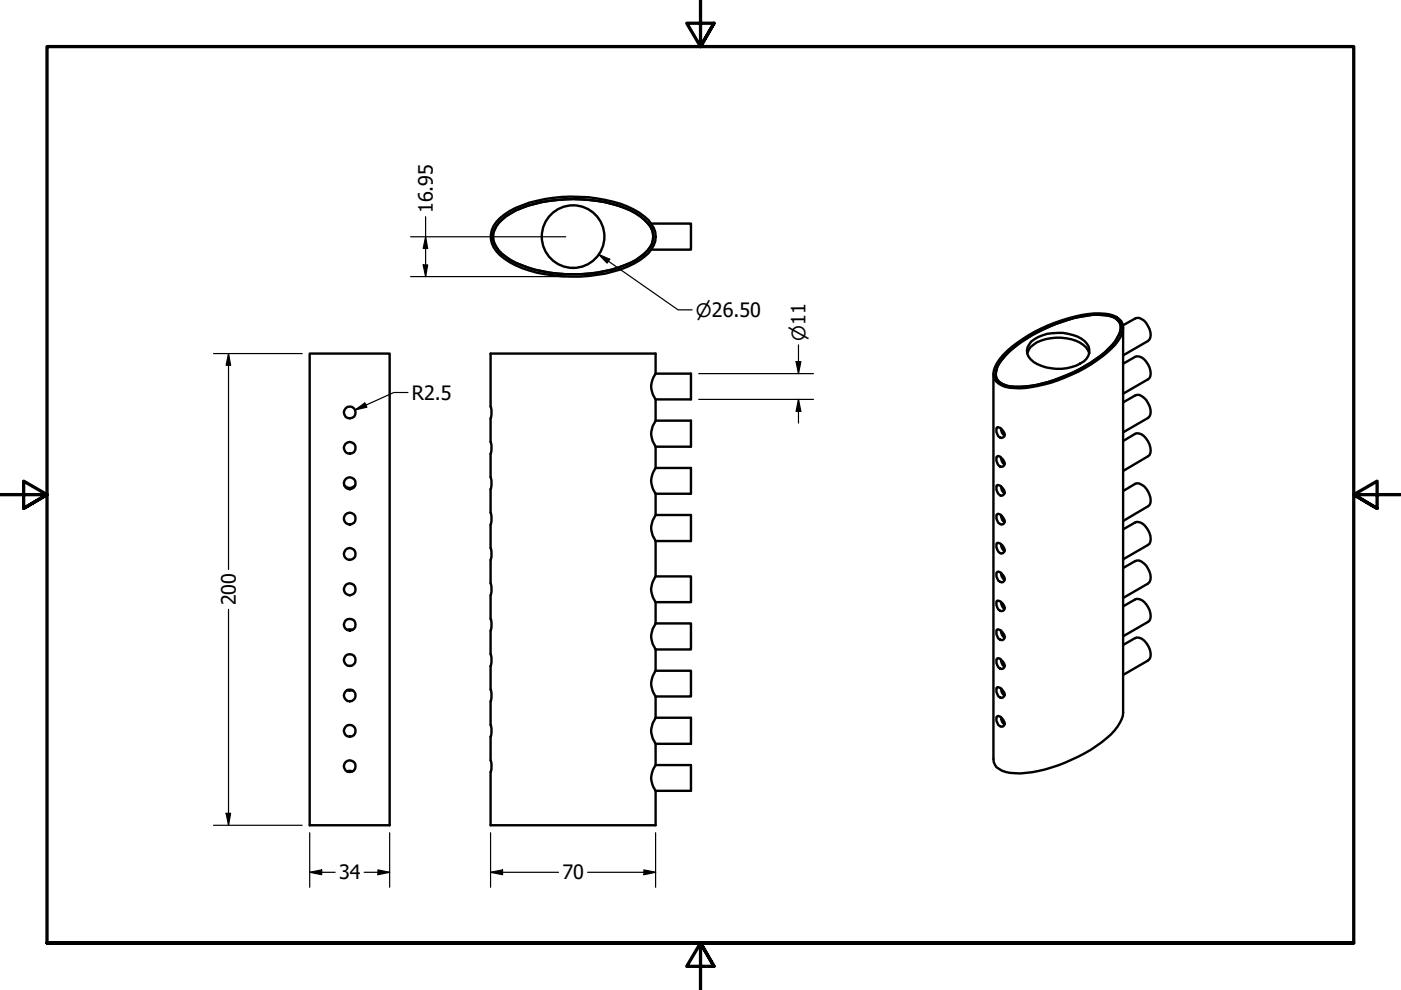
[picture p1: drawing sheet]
<svg xmlns="http://www.w3.org/2000/svg" width="297mm" height="210mm" viewBox="0 0 297 210" stroke-linecap="round" stroke-linejoin="round" font-family="sans-serif">
<defs><g id="words">
<g font-size="4.2">
<text x="91.8" y="45.2" transform="rotate(-90 91.8 45.2)">16.95</text>
<text x="87.3" y="84.7">R2.5</text>
<text x="50" y="128.4" transform="rotate(-90 50 128.4)">200</text>
<text x="71.9" y="186.5">34</text>
<text x="119.3" y="186.5">70</text>
</g>
<g font-size="3.9">
<text x="147.5" y="67.2">⌀26.50</text>
<text x="170.8" y="72.3" transform="rotate(-90 170.8 72.3)">⌀11</text>
</g>
</g></defs>
<!-- layer: Visible (ANSI) -->
<g fill="none" stroke="#000" stroke-width=".51">
<path d="M105.7 47.3a14.8 14.8 0 0 1 7.7-4.1 32.5 32.5 0 0 1 20.3 1.4 9.6 9.6 0 0 1 4.5 4.1 4.4 4.4 0 0 1-1.6 5.1 17.5 17.5 0 0 1-8.5 3.7 30.7 30.7 0 0 1-19.8-2.3 6.9 6.9 0 0 1-3.7-4.3 4.1 4.1 0 0 1 1.1-3.6zM106 46.3a21.6 21.6 0 0 1 11.3-4.4 31.3 31.3 0 0 1 17.1 2.5 7.8 7.8 0 0 1 4.5 4.8 5.3 5.3 0 0 1-2.3 5.3 22.1 22.1 0 0 1-11.8 4 30.1 30.1 0 0 1-16.7-2.9 7 7 0 0 1-4-5 5.1 5.1 0 0 1 1.9-4.3zM138 47.4h8.5v5.5h-8.5M65.7 75h16.9v100h-16.9zM139 79.2v-4.2h-35v11.2a4.1 4.1 0 0 1 0 2.5v5a4.1 4.1 0 0 1 0 2.5v5a4.3 4.3 0 0 1 0 2.5v5a4.3 4.3 0 0 1 0 2.5v5a4.3 4.3 0 0 1 0 2.5v5a4.3 4.3 0 0 1 0 2.5v5a4.1 4.1 0 0 1 0 2.5v5a4.1 4.1 0 0 1 0 2.5v5a4.1 4.1 0 0 1 0 2.5v5a4.1 4.1 0 0 1 0 2.5v5a4.1 4.1 0 0 1 0 2.5v11.3h35v-7.3M139 79.2a4.4 4.4 0 0 0 0 5.5M139 79.2h7.5v5.5h-7.5M212.7 75.2a32 32 0 0 1 20.5-8.7 5.5 5.5 0 0 1 4.5 1.6 3.9 3.9 0 0 1-.7 4.2 29.9 29.9 0 0 1-15.6 9.2l-1.4 .3a13.2 13.2 0 0 1-7.7-.1 2.74 2.74 0 0 1-1.3-4zM213.7 74.8a33.1 33.1 0 0 1 18.8-8.1l1 .1a4.1 4.1 0 0 1 4 1.8 3.3 3.3 0 0 1-.6 3.1 17.5 17.5 0 0 1-6.9 5.9 28.4 28.4 0 0 1-15.6 4.4 3.3 3.3 0 0 1-3.3-2.3 5.1 5.1 0 0 1 1.9-4.1zM217.8 74.9a3.4 3.4 0 0 1 2-2.3 10.3 10.3 0 0 1 9.9 .5l.6 .5 .6 1.3M218.6 72.4a9.9 9.9 0 0 1 11.3-.1 2.74 2.74 0 0 1-.9 4.8 9.7 9.7 0 0 1-10.5-.9 2.54 2.54 0 0 1 .1-3.8zM238.1 69l2.6-1.5a2.34 2.34 0 0 1 2.7 1.6 2.42 2.42 0 0 1 0 3.2l-5.3 3"/>
<path d="M238.1 77.1l2.6-1.4a2.34 2.34 0 0 1 2.7 1.6 2.42 2.42 0 0 1 0 3.1l-5.3 3.1M238.1 69.4v81.7a8.4 8.4 0 0 1-3.5 5.5 33.9 33.9 0 0 1-18.3 7.4 7.1 7.1 0 0 1-5-1.3l-.6-1.1-.1-.7v-81.6M139 99.2a4.4 4.4 0 0 0 0 5.5M139 89.2a4.5 4.5 0 0 0 0 5.5M139 89.2h7.5v5.5h-7.5M139 99.2h7.5v5.5h-7.5M139 84.7v4.5M139 94.7v4.5M211.3 96.9l.2-.2a1.9 1.9 0 0 1 1.5 1.6 .7 .7 0 0 1-1 .6 2.06 2.06 0 0 1-.7-2zM211.3 90.8l.2-.2a1.68 1.68 0 0 1 1.4 2l-.2 .1a.9 .9 0 0 1-1.2-.7l-.2-.4zM212.2 97l.1 .4a1.11 1.11 0 0 0 .7 1M212.2 90.8a1.7 1.7 0 0 0 .8 1.5"/>
<path d="M238.1 93.5l2.6-1.5a2.34 2.34 0 0 1 2.7 1.6 2.42 2.42 0 0 1 0 3.1l-5.3 3.2M238.1 85.3l2.6-1.4a2.34 2.34 0 0 1 2.7 1.5 2.42 2.42 0 0 1 0 3.2l-5.3 3.1M73 102.9a1.49 1.49 0 0 0 2.3 0M139 109.2a4.5 4.5 0 0 0 0 5.5M139 109.2h7.5v5.5h-7.5M139 104.7v4.5M139 114.7v7.5M211.3 103l.2-.2a1.88 1.88 0 0 1 1.5 1.6 .7 .7 0 0 1-1 .6 2.06 2.06 0 0 1-.7-2zM211.3 109.2l.2-.2a1.55 1.55 0 0 1 1.4 1.9l-.2 .3a1.01 1.01 0 0 1-1.2-.8l-.2-.4zM211.3 115.3l.2-.2a1.88 1.88 0 0 1 1.5 1.6 .7 .7 0 0 1-1 .6 2.06 2.06 0 0 1-.7-2zM212.2 103.1a1.7 1.7 0 0 0 .8 1.5M212.2 109.2a1.7 1.7 0 0 0 .8 1.5"/>
<path d="M212.2 115.4a1.7 1.7 0 0 0 .8 1.4M238.1 112.2l2.6-1.4a2.34 2.34 0 0 1 2.7 1.6 2.42 2.42 0 0 1 0 3.1l-5.3 3.1M238.1 104.1l2.6-1.5a2.53 2.53 0 0 1 2.7 1.6 2.39 2.39 0 0 1 0 3.2l-5.3 3.1M73.6 133.6l.3-.2 .8 .2M139 122.2a4.5 4.5 0 0 0 0 5.5M139 122.2h7.5v5.5h-7.5M139 132.2a4.5 4.5 0 0 0 0 5.5M139 132.2h7.5v5.5h-7.5M139 127.7v4.5M139 137.7v4.5M211.3 127.5l.2-.1a1.9 1.9 0 0 1 1.5 1.5 .7 .7 0 0 1-1 .6 2.06 2.06 0 0 1-.7-2zM211.3 133.6l.2-.2a1.68 1.68 0 0 1 1.4 2l-.2 .3a1.01 1.01 0 0 1-1.2-.8l-.2-.4z"/>
<path d="M211.3 121.4l.2-.1a1.55 1.55 0 0 1 1.4 1.9l-.2 .2a1.01 1.01 0 0 1-1.2-.7l-.2-.5zM211.3 139.8l.2-.2a1.9 1.9 0 0 1 1.5 1.5 .7 .7 0 0 1-1 .7 2.06 2.06 0 0 1-.7-2zM212.2 127.6l.4 1.1 .4 .4M212.2 133.7a1.7 1.7 0 0 0 .8 1.5M212.2 121.4a1.7 1.7 0 0 0 .8 1.5M212.2 139.9l.1 .3a1.11 1.11 0 0 0 .7 1.1M238.1 136.8l2.6-1.5a2.34 2.34 0 0 1 2.7 1.6 2.42 2.42 0 0 1 0 3.2l-5.3 3M238.1 128.6l2.6-1.5a2.34 2.34 0 0 1 2.7 1.6 2.42 2.42 0 0 1 0 3.2l-5.3 3M238.1 120.4l2.6-1.4a2.34 2.34 0 0 1 2.7 1.6 2.42 2.42 0 0 1 0 3.1l-5.3 3.1M73.6 146.3l.6 .2 .5-.2M139 152.2a4.5 4.5 0 0 0 0 5.5M139 142.2a4.5 4.5 0 0 0 0 5.5"/>
<path d="M139 142.2h7.5v5.5h-7.5M139 152.2h7.5v5.5h-7.5M139 147.7v4.5M139 157.7v4.5M211.3 152.1l.2-.2a1.55 1.55 0 0 1 1.4 1.9l-.2 .2a1.01 1.01 0 0 1-1.2-.7l-.2-.5zM211.3 145.9l.2-.2a1.88 1.88 0 0 1 1.5 1.6 .7 .7 0 0 1-1 .6 2.06 2.06 0 0 1-.7-2zM212.2 152.1a1.7 1.7 0 0 0 .8 1.4M212.2 146a1.7 1.7 0 0 0 .8 1.4M73.6 163.5l.6-.1 .5 .1M139 162.2a4.5 4.5 0 0 0 0 5.5M139 162.2h7.5v5.5h-7.5"/>
<circle cx="121.5" cy="50.2" r="6.6"/>
<circle cx="74.2" cy="87.4" r="1.24"/>
<circle cx="74.2" cy="94.9" r="1.24"/>
<circle cx="74.2" cy="110" r="1.26"/>
<circle cx="74.2" cy="102.5" r="1.26"/>
<circle cx="74.2" cy="117.5" r="1.25"/>
<circle cx="74.2" cy="132.4" r="1.25"/>
<circle cx="74.2" cy="125" r="1.25"/>
<circle cx="74.2" cy="139.9" r="1.25"/>
<circle cx="74.2" cy="154.9" r="1.24"/>
<circle cx="74.2" cy="147.5" r="1.24"/>
<circle cx="74.2" cy="162.4" r="1.24"/>
</g>
<!-- layer: Border (ANSI) -->
<path d="M148.5 -.1v10l-2.9-5h5.8l-2.9 5 2.9-5M0 104.9h10l-5-2.9v5.8l5-2.9-5 2.9M297 104.9h-10l5-2.9v5.8l-5-2.9 5 2.9M10 199.9v-190h277v190h-277h277M151.4 204.9l-2.9-5 2.9 5h-5.8l2.9-5v10" fill="none" stroke="#000" stroke-width=".7"/>
<!-- layer: Dimension (ANSI) -->
<g fill="none" stroke="#000" stroke-width=".25">
<path d="M87.1 50.2h32.9M87.1 58.6h32.9M89.7 56.2h1l-.5 2.4zM90.2 50.2l.5 2.5h-1zM90.2 45.9v12.7M126.9 53.9l2.4 1.1-.6 .8zM126.9 53.9l16.9 11.8h2.9M45.3 75h18.8M48.5 75l.4 2.4h-1zM48.5 75v45.7M148.1 79.2h24.4M168.8 76.7h1l-.5 2.5z"/>
<path d="M169.3 73.1v6.1M75.3 86.9l2-1.5 .5 .9zM86.5 83.2h-3l-8.2 3.7M148.1 84.7h24.4M169.3 84.7l.5 2.5h-1zM169.3 84.7v5M48.5 129.2v45.8M45.3 175h18.8M47.9 172.4h1l-.4 2.6zM65.7 176.6v11.5M82.6 176.6v11.5M104 176.6v11.5"/>
<path d="M139 176.6v11.5M65.7 184.9l2.5-.5v1.1zM65.7 184.9h5.4M77.2 184.9h5.4M80.1 184.4l2.5 .5-2.5 .6zM104 184.9l2.6-.5v1.1zM104 184.9h14.4M124.6 184.9h14.4M136.5 184.4l2.5 .5-2.5 .6z"/>
</g>
<g fill="#000">
<path d="M89.7 56.2h1l-.5 2.4z" fill-rule="evenodd"/>
<path d="M90.2 50.2l.5 2.5h-1z" fill-rule="evenodd"/>
<path d="M126.9 53.9l2.4 1.1-.6 .8z" fill-rule="evenodd"/>
<path d="M48.5 75l.4 2.4h-1z" fill-rule="evenodd"/>
<path d="M168.8 76.7h1l-.5 2.5z" fill-rule="evenodd"/>
<path d="M75.3 86.9l2-1.5 .5 .9z" fill-rule="evenodd"/>
<path d="M169.3 84.7l.5 2.5h-1z" fill-rule="evenodd"/>
<path d="M47.9 172.4h1l-.4 2.6z" fill-rule="evenodd"/>
<path d="M65.7 184.9l2.5-.5v1.1z" fill-rule="evenodd"/>
<path d="M80.1 184.4l2.5 .5-2.5 .6z" fill-rule="evenodd"/>
<path d="M104 184.9l2.6-.5v1.1z" fill-rule="evenodd"/>
<path d="M136.5 184.4l2.5 .5-2.5 .6z" fill-rule="evenodd"/>
</g>
<use href="#words"/>
</svg>
